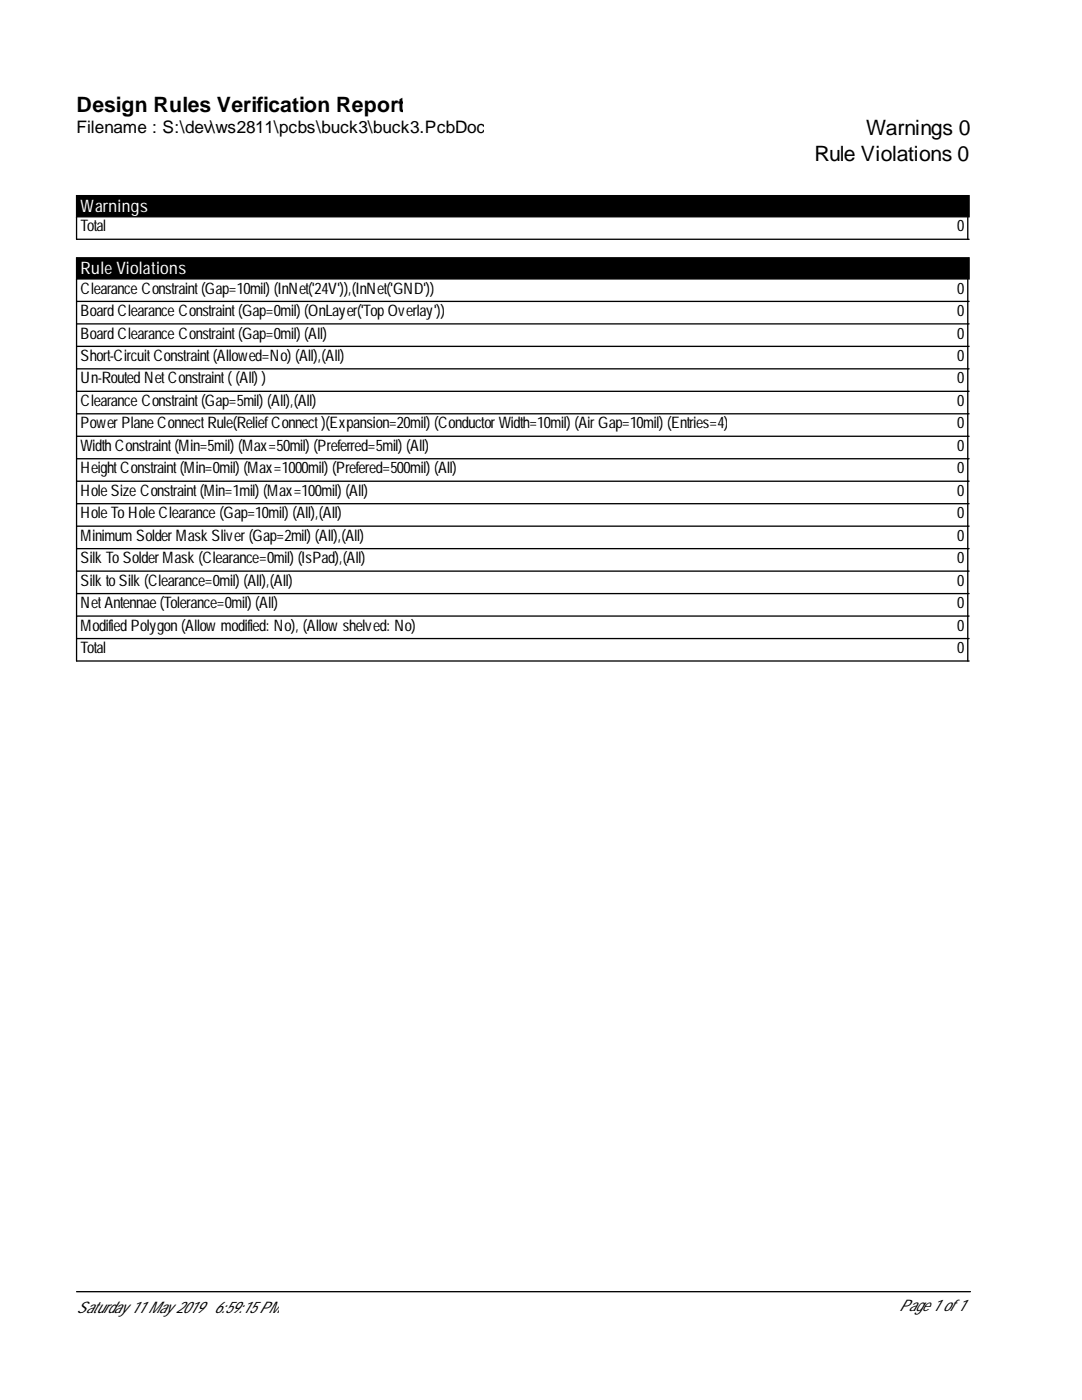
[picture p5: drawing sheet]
<svg xmlns="http://www.w3.org/2000/svg" width="216mm" height="279mm" viewBox="0 0 216 279" stroke-linecap="round" stroke-linejoin="round" font-family="sans-serif">
<defs><g id="words">
<g font-size="4.2">
<text x="15.3" y="22.3">Design Rules Verification Report</text>
<text x="172.8" y="27">Warnings 0</text>
<text x="162.5" y="32">Rule Violations 0</text>
</g>
<text font-size="3.4" x="15.3" y="26.6">Filename : S:\dev\ws2811\pcbs\buck3\buck3.PcbDoc</text>
<g font-size="3.4" fill="#fff">
<text x="16.1" y="42.2">Warnings</text>
<text x="16.1" y="54.6">Rule Violations</text>
</g>
<g font-size="3.2">
<text x="16.1" y="46.2">Total</text>
<text x="191" y="46.2">0</text>
<text x="16.1" y="58.6">Clearance Constraint(Gap=10mil) (InNet('24V')),(InNet('GND'))</text>
<text x="191" y="58.6">0</text>
<text x="16.1" y="63.1">Board Clearance Constraint(Gap=0mil) (OnLayer('TopOverlay'))</text>
<text x="191" y="63.1">0</text>
<text x="16.1" y="67.6">Board Clearance Constraint(Gap=0mil) (All)</text>
<text x="191" y="67.6">0</text>
<text x="16.1" y="72">Short-CircuitConstraint(Allowed=No) (All),(All)</text>
<text x="16.1" y="76.5">Un-Routed NetConstraint((All) )</text>
<text x="191" y="72">0</text>
<text x="191" y="76.5">0</text>
<text x="16.1" y="81">Clearance Constraint(Gap=5mil) (All),(All)</text>
<text x="191" y="81">0</text>
<text x="16.1" y="85.5">PowerPlaneConnectRule(ReliefConnect)(Expansion=20mil) (ConductorWidth=10mil) (AirGap=10mil) (Entries=4)</text>
<text x="16.1" y="90">WidthConstraint(Min=5mil) (Max=50mil) (Preferred=5mil) (All)</text>
<text x="191" y="85.5">0</text>
<text x="191" y="90">0</text>
<text x="16.1" y="94.5">HeightConstraint(Min=0mil) (Max=1000mil) (Prefered=500mil) (All)</text>
<text x="191" y="94.5">0</text>
<text x="16.1" y="99">HoleSize Constraint(Min=1mil) (Max=100mil) (All)</text>
<text x="191" y="99">0</text>
<text x="16.1" y="103.4">HoleToHoleClearance (Gap=10mil) (All),(All)</text>
<text x="16.1" y="107.9">MinimumSolderMaskSliver(Gap=2mil) (All),(All)</text>
<text x="191" y="103.4">0</text>
<text x="191" y="107.9">0</text>
<text x="16.1" y="112.4">SilkToSolderMask(Clearance=0mil) (IsPad),(All)</text>
<text x="191" y="112.4">0</text>
<text x="16.1" y="116.9">SilktoSilk(Clearance=0mil) (All),(All)</text>
<text x="191" y="116.9">0</text>
<text x="16.1" y="121.4">NetAntennae(Tolerance=0mil) (All)</text>
<text x="16.1" y="125.9">Modified Polygon(Allowmodified: No), (Allowshelved: No)</text>
<text x="191" y="121.4">0</text>
<text x="191" y="125.9">0</text>
<text x="16.1" y="130.4">Total</text>
<text x="191" y="130.4">0</text>
<text x="15.3" y="262">Saturday11 May2019</text>
<text x="42.8" y="262">6:59:15PM</text>
<text x="179.4" y="261.7">Page1 of1</text>
</g>
</g></defs>
<path d="M15.3 39h178.1v4.3h-178.1zM15.3 51.4h178.1v4.3h-178.1z" fill="#000" stroke="#000" stroke-width=".26"/>
<g fill="none" stroke="#000" stroke-width=".26">
<path d="M15.3 43.3v4.5h178.1M15.3 55.7v76.2h178.1M193.1 43.3v4.5M193.1 55.7v76.2M15.3 60.2h178.1M15.3 64.6h178.1M15.3 69.1h178.1M15.3 73.6h178.1M15.3 78.1h178.1M15.3 82.6h178.1M15.3 87.1h178.1M15.3 91.6h178.1"/>
<path d="M15.3 96h178.1M15.3 100.5h178.1M15.3 105h178.1M15.3 109.5h178.1M15.3 114h178.1M15.3 118.5h178.1M15.3 123h178.1M15.3 127.4h178.1M15.3 257.8h178.3"/>
</g>
<use href="#words"/>
</svg>
